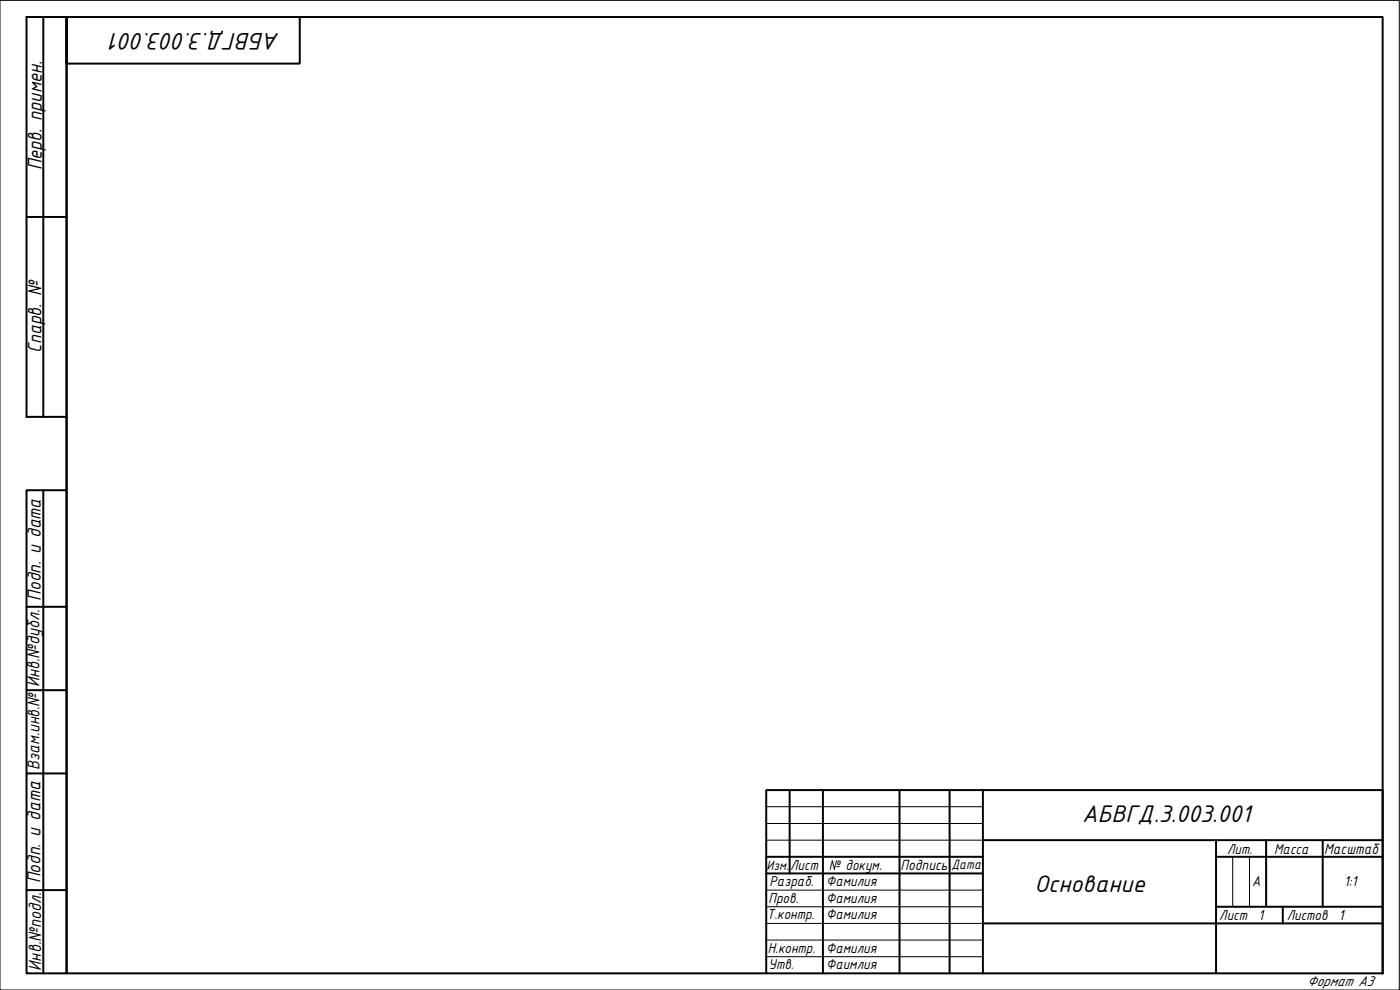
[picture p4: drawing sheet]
<svg xmlns="http://www.w3.org/2000/svg" width="420mm" height="297mm" viewBox="0 0 420 297" stroke-linecap="round" stroke-linejoin="round" font-family="sans-serif">
<defs><g id="words">
<g font-size="7.8">
<text x="83.9" y="9.8" transform="rotate(-180 83.9 9.8)">АБВГД.3.003.001</text>
<text x="324.8" y="246.7">АБВГД.3.003.001</text>
<text x="310.4" y="267.5">Основание</text>
</g>
<text font-size="6.5" x="12.5" y="51.1" transform="rotate(-90 12.5 51.1)">Перв. примен.</text>
<text font-size="6.3" x="12.4" y="105.9" transform="rotate(-90 12.4 105.9)">Спарв. №</text>
<g font-size="6.2">
<text x="12.2" y="180.3" transform="rotate(-90 12.2 180.3)">Подп. и дата</text>
<text x="12.1" y="265.1" transform="rotate(-90 12.1 265.1)">Подп. и дата</text>
</g>
<g font-size="5.7">
<text x="11.8" y="206.3" transform="rotate(-90 11.8 206.3)">Инв.№дубл.</text>
<text x="12.4" y="291.2" transform="rotate(-90 12.4 291.2)">Инв.№подл.</text>
</g>
<text font-size="5.5" x="11.9" y="231.1" transform="rotate(-90 11.9 231.1)">Взам.инв.№</text>
<g font-size="4.8">
<text x="397.4" y="256.1">Масштаб</text>
<text x="270.3" y="261">Подпись</text>
</g>
<g font-size="4.7">
<text x="368.3" y="256.1">Лит.</text>
<text x="382.4" y="256.1">Масса</text>
<text x="237.2" y="261.1">Лист</text>
<text x="248.8" y="260.9">№ докум.</text>
<text x="230.9" y="265.8">Разраб.</text>
<text x="247.9" y="265.8">Фамилия</text>
<text x="375.8" y="265.8">А</text>
<text x="403.4" y="265.9">1:1</text>
<text x="230.2" y="275.9">Т.контр.</text>
<text x="230.7" y="271">Пров.</text>
<text x="247.9" y="270.9">Фамилия</text>
<text x="247.9" y="275.9">Фамилия</text>
<text x="365.9" y="276.2">Лист 1</text>
<text x="386.2" y="276">Листов</text>
<text x="401.8" y="276">1</text>
<text x="230.4" y="285.9">Н.контр.</text>
<text x="247.9" y="285.9">Фамилия</text>
<text x="230.7" y="290.7">Утв.</text>
<text x="247.9" y="290.9">Фаимлия</text>
<text x="392.3" y="295.9">Формат А3</text>
</g>
<text font-size="4.4" x="285.5" y="260.6">Дата</text>
<text font-size="4.3" x="230" y="261">Изм.</text>
</g></defs>
<path d="M0 .1h419.9v296.9h-419.9z" fill="none" stroke="#000" stroke-width=".3"/>
<g fill="none" stroke="#000" stroke-width=".59">
<path d="M13 5.1v120M20 5.1h395v286.9h-395zM20 5.1h-12v120h12M90 5.1v14h-70v-14v286.9h-12v-24.9h12M8 65.1h12M13 147.1v144.9M20 147.1h-12v35M20 182.1h-12v25M20 207.1h-12v25M20 232.1h-12v35M237 237.1v25M247 237.1v54.9"/>
<path d="M270 237.1v54.9M285 237.1v54.9M295 237.1v54.9M230 257.1h65M295 252.1h120M365 257.1h50M365 252.1v39.9M380 252.1v20M397 252.1v20M230 262.1h65M295 277.1h120M365 272.1h50"/>
<path d="M385 272.1v5M230 292v-54.9h185v54.9"/>
</g>
<path d="M230 242h65M230 247.1h65M230 252.1h65M370 257.1v15M375 257.1v15M230 267.1h65M230 272.1h65M230 277.1h65M230 282.1h65M230 287h65" fill="none" stroke="#000" stroke-width=".3"/>
<use href="#words"/>
</svg>
